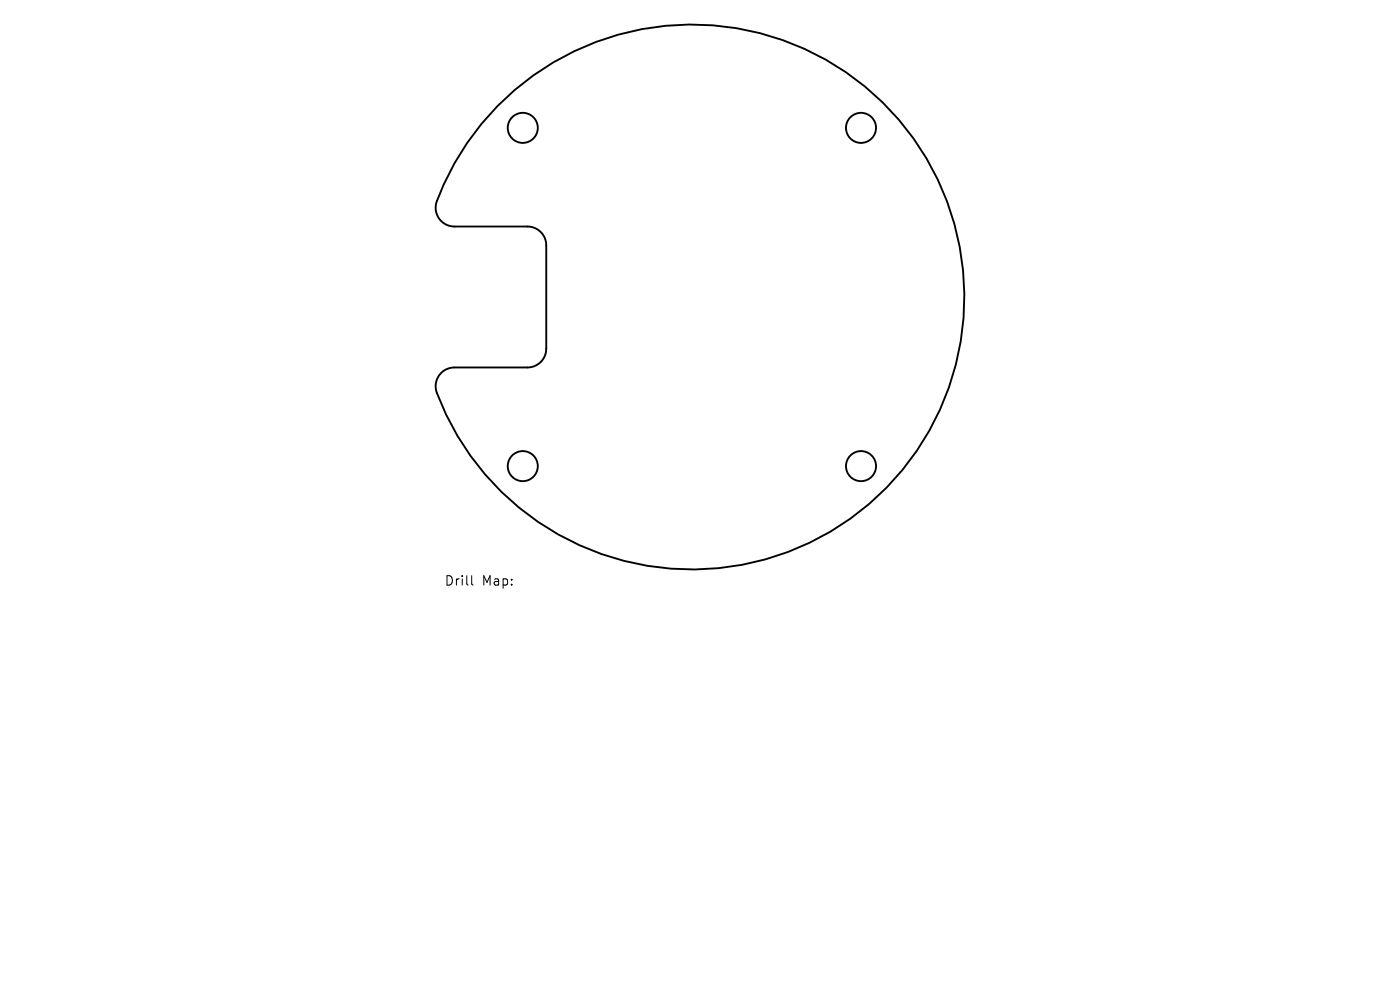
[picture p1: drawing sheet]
<svg xmlns="http://www.w3.org/2000/svg" width="297mm" height="210mm" viewBox="0 0 297 210" stroke-linecap="round" stroke-linejoin="round" font-family="sans-serif">
<defs><g id="words">
<g font-size="2.8">
<text x="94.2" y="124.5">Drill</text>
<text x="102.2" y="124.5">Map:</text>
</g>
</g></defs>
<g fill="none" stroke="#000" stroke-width=".4">
<path d="M105.5 22.6a57.8 57.8 0 0 1 87.4 5.5 57.8 57.8 0 0 1-18.5 85.6 57.8 57.8 0 0 1-81.9-31.1 4 4 0 0 1 3.9-4.6h15.5a4 4 0 0 0 4-4v-22a4 4 0 0 0-4-3.9h-15.5a4 4 0 0 1-3.7-5.4 57.8 57.8 0 0 1 12.8-20.1z"/>
<circle cx="110.9" cy="27.1" r="3.2"/>
<circle cx="182.7" cy="27.1" r="3.2"/>
<circle cx="110.9" cy="98.9" r="3.2"/>
<circle cx="182.7" cy="98.9" r="3.2"/>
</g>
<path d="M100.1 122.1v1.7l.3 .3" fill="none" stroke="#000" stroke-width=".21"/>
<use href="#words"/>
</svg>
